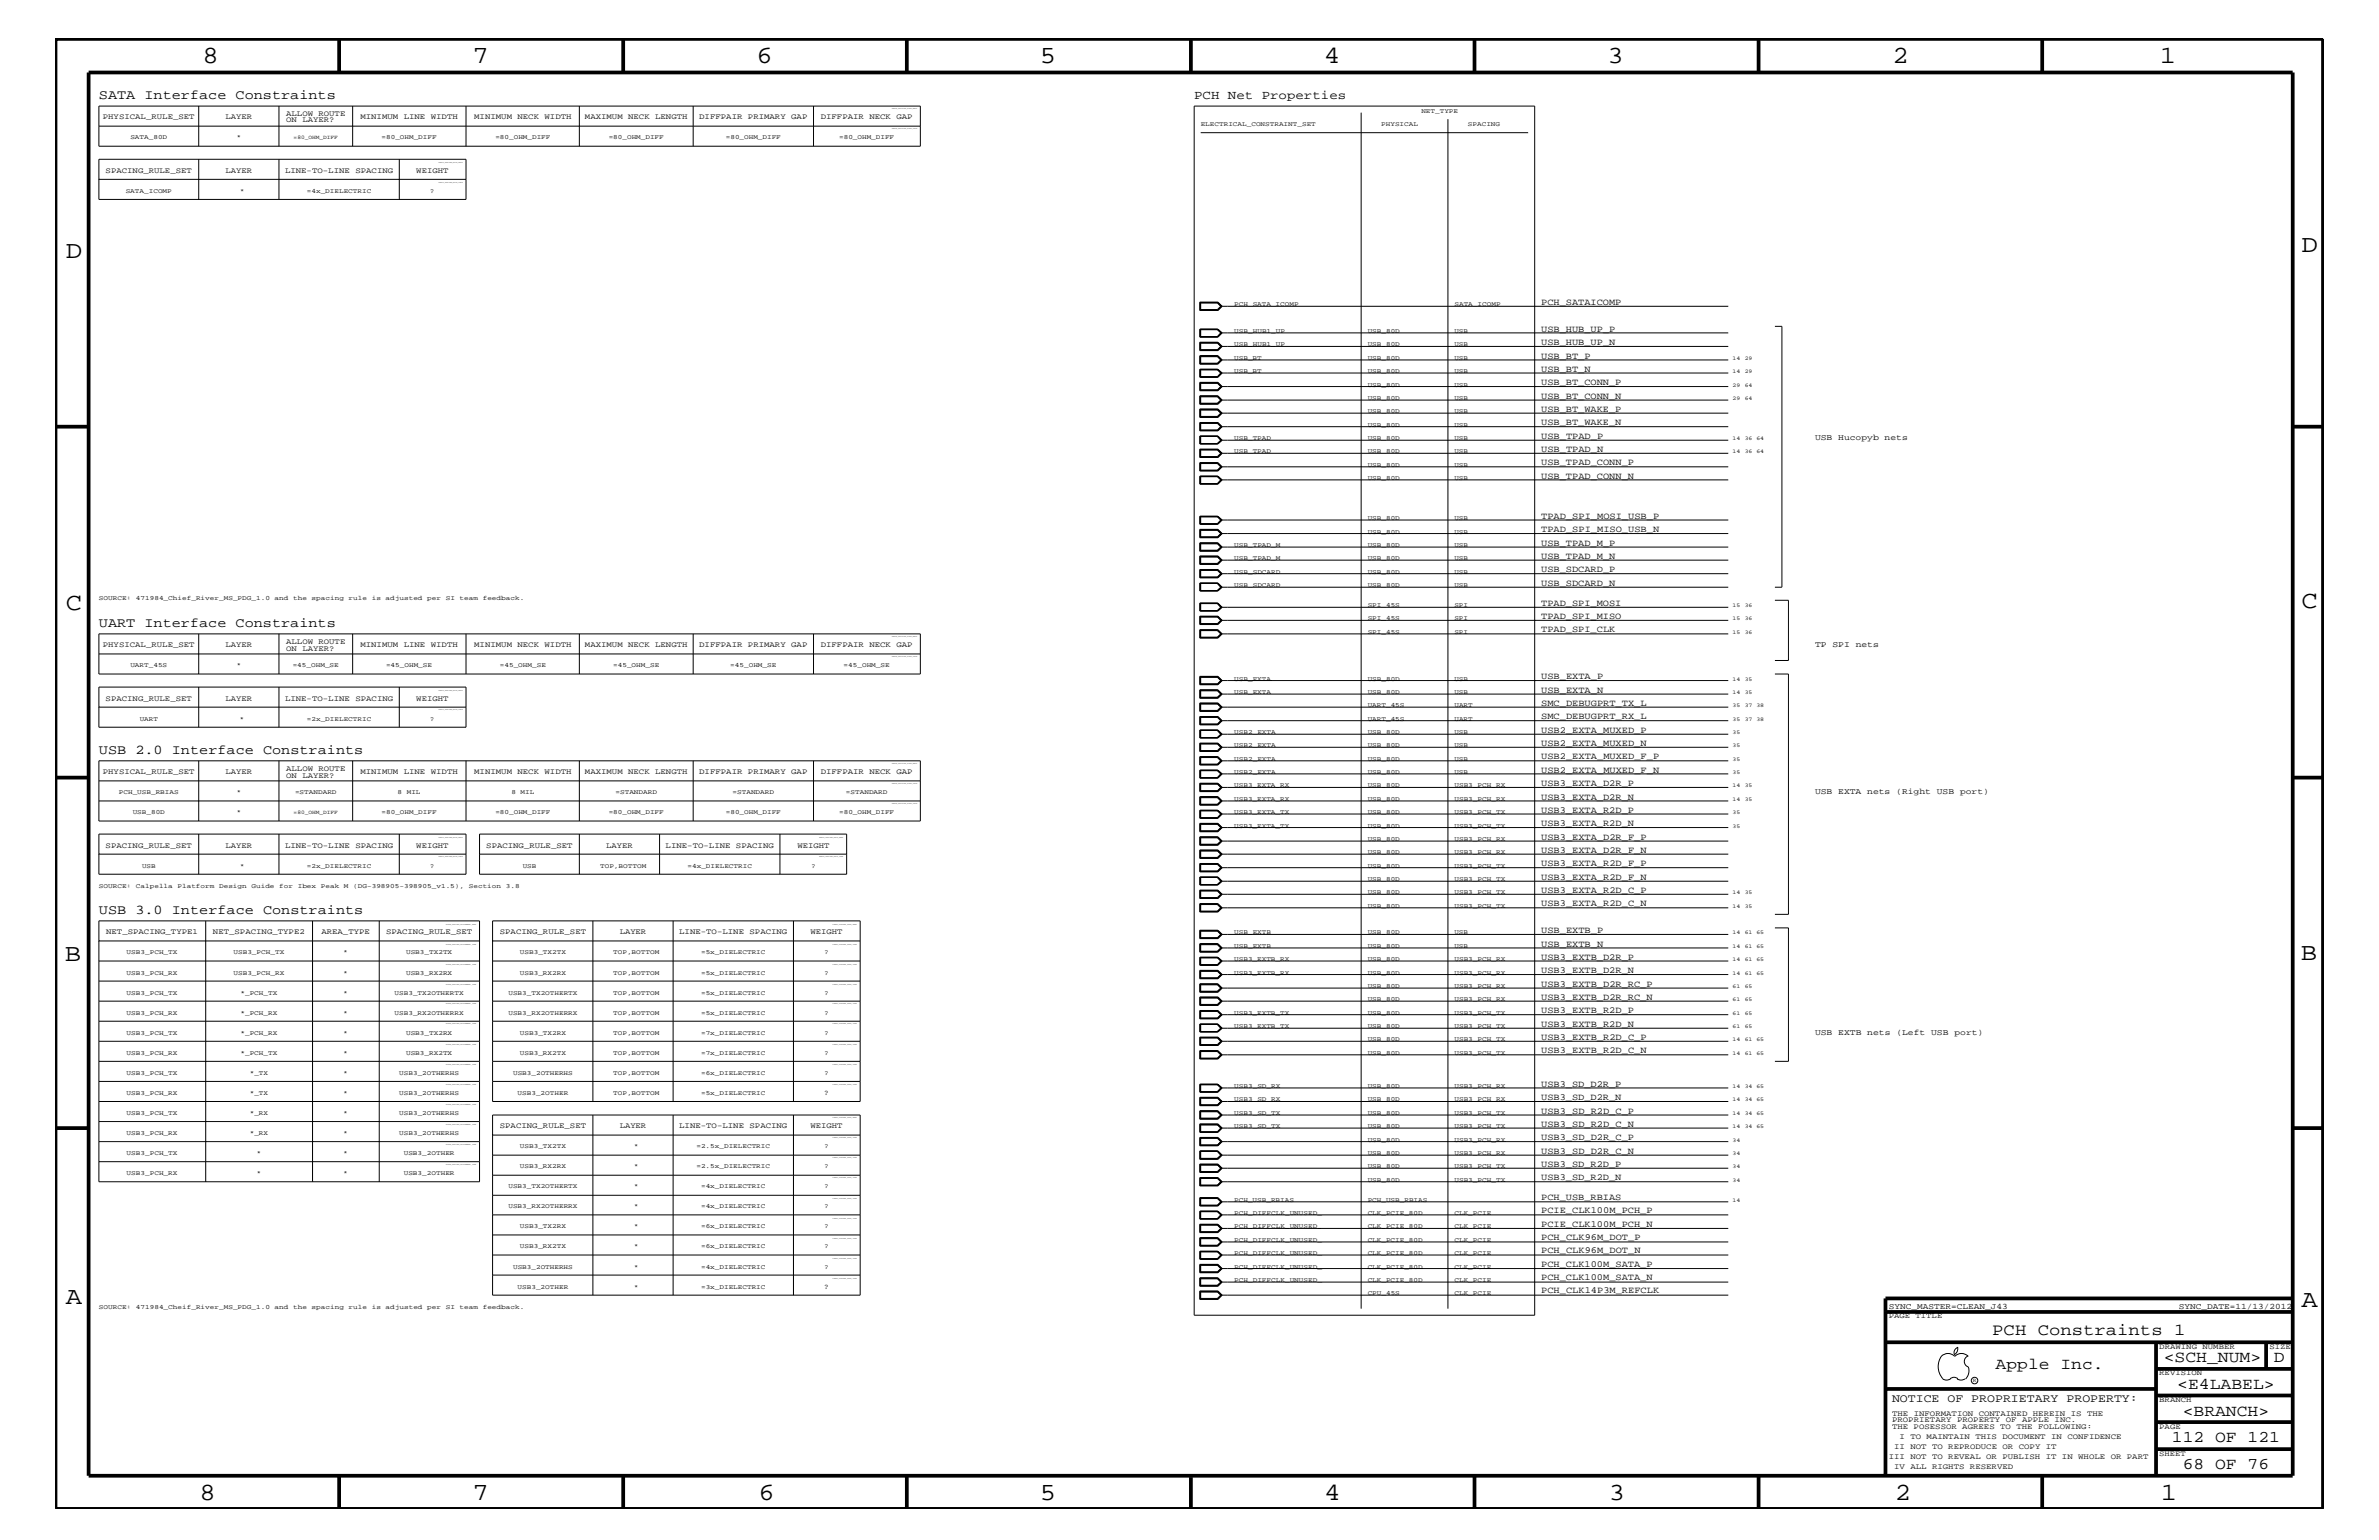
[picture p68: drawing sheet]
<svg xmlns="http://www.w3.org/2000/svg" width="432mm" height="279mm" viewBox="0 0 432 279" stroke-linecap="round" stroke-linejoin="round" font-family="sans-serif">
<defs><g id="words">
<g font-size="4.5">
<text x="36.7" y="11.5">8</text>
<text x="85.8" y="11.5">7</text>
<text x="137.3" y="11.5">6</text>
<text x="188.7" y="11.5">5</text>
<text x="240.3" y="11.5">4</text>
<text x="291.8" y="11.5">3</text>
<text x="343.5" y="11.5">2</text>
<text x="392" y="11.5">1</text>
<text x="11.9" y="46.8">D</text>
<text x="417.7" y="45.7">D</text>
<text x="11.9" y="110.6">C</text>
<text x="417.8" y="110.3">C</text>
<text x="11.8" y="174.3">B</text>
<text x="417.6" y="174.2">B</text>
<text x="11.9" y="236.7">A</text>
<text x="417.8" y="237.1">A</text>
<text x="36.2" y="272.1">8</text>
<text x="85.8" y="272.1">7</text>
<text x="137.7" y="272.1">6</text>
<text x="188.7" y="272.1">5</text>
<text x="240.4" y="272.1">4</text>
<text x="292" y="272.1">3</text>
<text x="343.9" y="272.1">2</text>
<text x="392.2" y="272.1">1</text>
</g>
<g font-size="3">
<text x="361.6" y="242.3">PCH Constraints 1</text>
<text x="362.2" y="248.4">Apple Inc.</text>
<text x="392.7" y="247.1">&lt;SCH_NUM&gt;</text>
<text x="395.2" y="252">&lt;E4LABEL&gt;</text>
<text x="412.7" y="247.1">D</text>
<text x="396.2" y="256.8">&lt;BRANCH&gt;</text>
<text x="394.2" y="261.6">112 OF 121</text>
<text x="396.2" y="266.6">68 OF 76</text>
</g>
<g font-size="2.5">
<text x="17.9" y="18">SATA Interface Constraints</text>
<text x="17.9" y="113.7">UART Interface Constraints</text>
<text x="17.9" y="136.8">USB 2.0 Interface Constraints</text>
<text x="17.9" y="165.9">USB 3.0 Interface Constraints</text>
</g>
<text font-size="2.3" x="216.7" y="18">PCH Net Properties</text>
<text font-size="2.1" x="343.4" y="254.4">NOTICE OF PROPRIETARY PROPERTY:</text>
<g font-size="1.7">
<text x="279.7" y="55.3">PCH_SATAICOMP</text>
<text x="279.7" y="62.6">USB_HUB_UP_N</text>
<text x="279.7" y="65.1">USB_BT_P</text>
<text x="279.7" y="60.2">USB_HUB_UP_P</text>
<text x="279.7" y="69.9">USB_BT_CONN_P</text>
<text x="279.7" y="67.5">USB_BT_N</text>
<text x="279.7" y="74.7">USB_BT_WAKE_P</text>
<text x="279.7" y="77.2">USB_BT_WAKE_N</text>
<text x="279.7" y="72.3">USB_BT_CONN_N</text>
<text x="279.7" y="79.6">USB_TPAD_P</text>
<text x="279.7" y="82">USB_TPAD_N</text>
<text x="279.7" y="86.9">USB_TPAD_CONN_N</text>
<text x="279.7" y="84.4">USB_TPAD_CONN_P</text>
<text x="279.7" y="94.2">TPAD_SPI_MOSI_USB_P</text>
<text x="279.7" y="101.4">USB_TPAD_M_N</text>
<text x="279.7" y="99">USB_TPAD_M_P</text>
<text x="279.7" y="96.5">TPAD_SPI_MISO_USB_N</text>
<text x="279.7" y="106.3">USB_SDCARD_N</text>
<text x="279.7" y="103.8">USB_SDCARD_P</text>
<text x="279.7" y="109.9">TPAD_SPI_MOSI</text>
<text x="279.7" y="112.3">TPAD_SPI_MISO</text>
<text x="279.7" y="114.8">TPAD_SPI_CLK</text>
<text x="279.7" y="125.7">USB_EXTA_N</text>
<text x="279.7" y="123.2">USB_EXTA_P</text>
<text x="279.7" y="130.5">SMC_DEBUGPRT_RX_L</text>
<text x="279.7" y="128">SMC_DEBUGPRT_TX_L</text>
<text x="279.7" y="133">USB2_EXTA_MUXED_P</text>
<text x="279.7" y="137.8">USB2_EXTA_MUXED_F_P</text>
<text x="279.7" y="135.3">USB2_EXTA_MUXED_N</text>
<text x="279.7" y="142.6">USB3_EXTA_D2R_P</text>
<text x="279.7" y="140.2">USB2_EXTA_MUXED_F_N</text>
<text x="279.7" y="149.9">USB3_EXTA_R2D_N</text>
<text x="279.7" y="147.5">USB3_EXTA_R2D_P</text>
<text x="279.7" y="145.1">USB3_EXTA_D2R_N</text>
<text x="279.7" y="154.7">USB3_EXTA_D2R_F_N</text>
<text x="279.7" y="152.3">USB3_EXTA_D2R_F_P</text>
<text x="279.7" y="157.2">USB3_EXTA_R2D_F_P</text>
<text x="279.7" y="162">USB3_EXTA_R2D_C_P</text>
<text x="279.7" y="159.6">USB3_EXTA_R2D_F_N</text>
<text x="279.7" y="164.5">USB3_EXTA_R2D_C_N</text>
<text x="279.7" y="171.7">USB_EXTB_N</text>
<text x="279.7" y="169.3">USB_EXTB_P</text>
<text x="279.7" y="176.6">USB3_EXTB_D2R_N</text>
<text x="279.7" y="174.2">USB3_EXTB_D2R_P</text>
<text x="279.7" y="179">USB3_EXTB_D2R_RC_P</text>
<text x="279.7" y="183.8">USB3_EXTB_R2D_P</text>
<text x="279.7" y="181.4">USB3_EXTB_D2R_RC_N</text>
<text x="279.7" y="186.3">USB3_EXTB_R2D_N</text>
<text x="279.7" y="191.1">USB3_EXTB_R2D_C_N</text>
<text x="279.7" y="188.7">USB3_EXTB_R2D_C_P</text>
<text x="279.7" y="197.2">USB3_SD_D2R_P</text>
<text x="279.7" y="202">USB3_SD_R2D_C_P</text>
<text x="279.7" y="199.6">USB3_SD_D2R_N</text>
<text x="279.7" y="206.9">USB3_SD_D2R_C_P</text>
<text x="279.7" y="204.4">USB3_SD_R2D_C_N</text>
<text x="279.7" y="209.3">USB3_SD_D2R_C_N</text>
<text x="279.7" y="211.7">USB3_SD_R2D_P</text>
<text x="279.7" y="214.2">USB3_SD_R2D_N</text>
<text x="279.7" y="217.8">PCH_USB_RBIAS</text>
<text x="279.7" y="220.1">PCIE_CLK100M_PCH_P</text>
<text x="279.7" y="224.9">PCH_CLK96M_DOT_P</text>
<text x="279.7" y="227.4">PCH_CLK96M_DOT_N</text>
<text x="279.7" y="222.5">PCIE_CLK100M_PCH_N</text>
<text x="279.7" y="229.8">PCH_CLK100M_SATA_P</text>
<text x="279.7" y="232.2">PCH_CLK100M_SATA_N</text>
<text x="279.7" y="234.6">PCH_CLK14P3M_REFCLK</text>
</g>
<g font-size="1.5">
<text x="329.4" y="79.9">USB Hucopyb nets</text>
<text x="329.4" y="117.4">TP SPI nets</text>
<text x="329.4" y="144">USB EXTA nets (Right USB port)</text>
<text x="329.4" y="187.7">USB EXTB nets (Left USB port)</text>
<text x="342.8" y="237.4">SYNC_MASTER=CLEAN_J43</text>
<text x="395.5" y="237.4">SYNC_DATE=11/13/2012</text>
</g>
<g font-size="1.4">
<text x="18.7" y="21.6">PHYSICAL_RULE_SET</text>
<text x="40.9" y="21.6">LAYER</text>
<text x="51.9" y="21">ALLOW ROUTE</text>
<text x="51.9" y="22.2">ON LAYER?</text>
<text x="65.4" y="21.6">MINIMUM LINE WIDTH</text>
<text x="86.1" y="21.6">MINIMUM NECK WIDTH</text>
<text x="106.2" y="21.6">MAXIMUM NECK LENGTH</text>
<text x="126.9" y="21.6">DIFFPAIR PRIMARY GAP</text>
<text x="149" y="21.6">DIFFPAIR NECK GAP</text>
<text x="19.2" y="31.4">SPACING_RULE_SET</text>
<text x="40.9" y="31.4">LAYER</text>
<text x="51.7" y="31.4">LINE-TO-LINE SPACING</text>
<text x="75.6" y="31.4">WEIGHT</text>
<text x="18.7" y="117.4">PHYSICAL_RULE_SET</text>
<text x="40.9" y="117.4">LAYER</text>
<text x="51.9" y="116.8">ALLOW ROUTE</text>
<text x="51.9" y="118.1">ON LAYER?</text>
<text x="65.4" y="117.4">MINIMUM LINE WIDTH</text>
<text x="86.1" y="117.4">MINIMUM NECK WIDTH</text>
<text x="106.2" y="117.4">MAXIMUM NECK LENGTH</text>
<text x="126.9" y="117.4">DIFFPAIR PRIMARY GAP</text>
<text x="149" y="117.4">DIFFPAIR NECK GAP</text>
<text x="19.2" y="127.1">SPACING_RULE_SET</text>
<text x="40.9" y="127.1">LAYER</text>
<text x="51.7" y="127.1">LINE-TO-LINE SPACING</text>
<text x="75.6" y="127.1">WEIGHT</text>
<text x="18.7" y="140.4">PHYSICAL_RULE_SET</text>
<text x="40.9" y="140.4">LAYER</text>
<text x="51.9" y="139.8">ALLOW ROUTE</text>
<text x="51.9" y="141.1">ON LAYER?</text>
<text x="65.4" y="140.4">MINIMUM LINE WIDTH</text>
<text x="86.1" y="140.4">MINIMUM NECK WIDTH</text>
<text x="106.2" y="140.4">MAXIMUM NECK LENGTH</text>
<text x="126.9" y="140.4">DIFFPAIR PRIMARY GAP</text>
<text x="149" y="140.4">DIFFPAIR NECK GAP</text>
<text x="19.2" y="153.8">SPACING_RULE_SET</text>
<text x="40.9" y="153.8">LAYER</text>
<text x="51.7" y="153.8">LINE-TO-LINE SPACING</text>
<text x="75.6" y="153.8">WEIGHT</text>
<text x="88.3" y="153.8">SPACING_RULE_SET</text>
<text x="110" y="153.8">LAYER</text>
<text x="120.8" y="153.8">LINE-TO-LINE SPACING</text>
<text x="144.7" y="153.8">WEIGHT</text>
<text x="19.3" y="169.5">NET_SPACING_TYPE1</text>
<text x="38.7" y="169.5">NET_SPACING_TYPE2</text>
<text x="58.3" y="169.5">AREA_TYPE</text>
<text x="70.1" y="169.5">SPACING_RULE_SET</text>
<text x="90.7" y="169.5">SPACING_RULE_SET</text>
<text x="112.5" y="169.5">LAYER</text>
<text x="123.3" y="169.5">LINE-TO-LINE SPACING</text>
<text x="147.1" y="169.5">WEIGHT</text>
<text x="149.6" y="198.7">?</text>
<text x="90.7" y="204.7">SPACING_RULE_SET</text>
<text x="112.5" y="204.7">LAYER</text>
<text x="123.3" y="204.7">LINE-TO-LINE SPACING</text>
<text x="147.1" y="204.7">WEIGHT</text>
<text x="149.6" y="233.8">?</text>
<text x="342.8" y="239.2">PAGE TITLE</text>
<text x="391.9" y="244.7">DRAWING NUMBER</text>
<text x="411.9" y="244.7">SIZE</text>
<text x="391.9" y="249.5">REVISION</text>
<text x="343.4" y="256.8">THE INFORMATION CONTAINED HEREIN IS THE</text>
<text x="391.9" y="254.4">BRANCH</text>
<text x="343.4" y="259.3">THE POSESSOR AGREES TO THE FOLLOWING:</text>
<text x="343.4" y="258">PROPRIETARY PROPERTY OF APPLE INC.</text>
<text x="343.8" y="262.9">II NOT TO REPRODUCE OR COPY IT</text>
<text x="344.8" y="261.1">I TO MAINTAIN THIS DOCUMENT IN CONFIDENCE</text>
<text x="391.9" y="259.3">PAGE</text>
<text x="342.8" y="264.7">III NOT TO REVEAL OR PUBLISH IT IN WHOLE OR PART</text>
<text x="343.8" y="266.6">IV ALL RIGHTS RESERVED</text>
<text x="391.9" y="264.1">SHEET</text>
</g>
<g font-size="1.2">
<text x="217.9" y="22.9">ELECTRICAL_CONSTRAINT_SET</text>
<text x="250.7" y="22.9">PHYSICAL</text>
<text x="258" y="20.4">NET_TYPE</text>
<text x="266.4" y="22.9">SPACING</text>
<text x="23.7" y="25.3">SATA_80D</text>
<text x="43" y="25.3">*</text>
<text x="69.3" y="25.3">=80_OHM_DIFF</text>
<text x="89.9" y="25.3">=80_OHM_DIFF</text>
<text x="110.5" y="25.3">=80_OHM_DIFF</text>
<text x="131.7" y="25.3">=80_OHM_DIFF</text>
<text x="152.3" y="25.3">=80_OHM_DIFF</text>
<text x="22.8" y="35">SATA_ICOMP</text>
<text x="43.6" y="35">*</text>
<text x="55.7" y="35">=4x_DIELECTRIC</text>
<text x="78.1" y="35">?</text>
<text x="224" y="55.6">PCH_SATA_ICOMP</text>
<text x="264" y="55.6">SATA_ICOMP</text>
<text x="224" y="62.9">USB_HUB1_UP</text>
<text x="224" y="60.4">USB_HUB1_UP</text>
<text x="224" y="65.3">USB_BT</text>
<text x="248.2" y="62.9">USB_80D</text>
<text x="248.2" y="65.3">USB_80D</text>
<text x="248.2" y="60.4">USB_80D</text>
<text x="264" y="62.9">USB</text>
<text x="264" y="65.3">USB</text>
<text x="264" y="60.4">USB</text>
<text x="224" y="67.7">USB_BT</text>
<text x="248.2" y="70.1">USB_80D</text>
<text x="248.2" y="67.7">USB_80D</text>
<text x="264" y="70.1">USB</text>
<text x="264" y="67.7">USB</text>
<text x="248.2" y="75">USB_80D</text>
<text x="248.2" y="77.4">USB_80D</text>
<text x="248.2" y="72.6">USB_80D</text>
<text x="264" y="75">USB</text>
<text x="264" y="77.4">USB</text>
<text x="264" y="72.6">USB</text>
<text x="224" y="79.9">USB_TPAD</text>
<text x="224" y="82.2">USB_TPAD</text>
<text x="248.2" y="79.9">USB_80D</text>
<text x="248.2" y="82.2">USB_80D</text>
<text x="264" y="79.9">USB</text>
<text x="264" y="82.2">USB</text>
<text x="248.2" y="87.1">USB_80D</text>
<text x="248.2" y="84.7">USB_80D</text>
<text x="264" y="87.1">USB</text>
<text x="264" y="84.7">USB</text>
<text x="248.2" y="94.3">USB_80D</text>
<text x="264" y="94.3">USB</text>
<text x="224" y="101.6">USB_TPAD_M</text>
<text x="224" y="99.3">USB_TPAD_M</text>
<text x="248.2" y="96.8">USB_80D</text>
<text x="248.2" y="101.6">USB_80D</text>
<text x="248.2" y="99.3">USB_80D</text>
<text x="264" y="96.8">USB</text>
<text x="264" y="101.6">USB</text>
<text x="264" y="99.3">USB</text>
<text x="224" y="106.5">USB_SDCARD</text>
<text x="224" y="104.1">USB_SDCARD</text>
<text x="248.2" y="106.5">USB_80D</text>
<text x="248.2" y="104.1">USB_80D</text>
<text x="264" y="106.5">USB</text>
<text x="264" y="104.1">USB</text>
<text x="17.9" y="108.9">SOURCE:</text>
<text x="24.7" y="108.9">471984_Chief_River_MS_PDG_1.0</text>
<text x="49.8" y="108.9">and</text>
<text x="53.2" y="108.9">the</text>
<text x="56.6" y="108.9">spacing</text>
<text x="63.3" y="108.9">rule</text>
<text x="67.5" y="108.9">is</text>
<text x="70" y="108.9">adjusted</text>
<text x="77.5" y="108.9">per</text>
<text x="80.9" y="108.9">SI</text>
<text x="83.4" y="108.9">team</text>
<text x="87.6" y="108.9">feedback.</text>
<text x="248.2" y="110.2">SPI_45S</text>
<text x="248.2" y="112.6">SPI_45S</text>
<text x="264" y="110.2">SPI</text>
<text x="264" y="112.6">SPI</text>
<text x="248.2" y="115">SPI_45S</text>
<text x="264" y="115">SPI</text>
<text x="23.7" y="121">UART_45S</text>
<text x="43" y="121">*</text>
<text x="53.1" y="121">=45_OHM_SE</text>
<text x="70.1" y="121">=45_OHM_SE</text>
<text x="90.7" y="121">=45_OHM_SE</text>
<text x="111.3" y="121">=45_OHM_SE</text>
<text x="132.5" y="121">=45_OHM_SE</text>
<text x="153.1" y="121">=45_OHM_SE</text>
<text x="224" y="125.9">USB_EXTA</text>
<text x="224" y="123.5">USB_EXTA</text>
<text x="248.2" y="125.9">USB_80D</text>
<text x="248.2" y="123.5">USB_80D</text>
<text x="264" y="125.9">USB</text>
<text x="264" y="123.5">USB</text>
<text x="25.4" y="130.8">UART</text>
<text x="43.6" y="130.8">*</text>
<text x="55.7" y="130.8">=2x_DIELECTRIC</text>
<text x="78.1" y="130.8">?</text>
<text x="248.2" y="130.8">UART_45S</text>
<text x="248.2" y="128.3">UART_45S</text>
<text x="264" y="130.8">UART</text>
<text x="264" y="128.3">UART</text>
<text x="224" y="133.2">USB2_EXTA</text>
<text x="224" y="135.6">USB2_EXTA</text>
<text x="248.2" y="133.2">USB_80D</text>
<text x="248.2" y="135.6">USB_80D</text>
<text x="264" y="133.2">USB</text>
<text x="264" y="135.6">USB</text>
<text x="224" y="142.9">USB3_EXTA_RX</text>
<text x="224" y="140.4">USB2_EXTA</text>
<text x="224" y="138">USB2_EXTA</text>
<text x="248.2" y="142.9">USB_80D</text>
<text x="248.2" y="140.4">USB_80D</text>
<text x="248.2" y="138">USB_80D</text>
<text x="264" y="140.4">USB</text>
<text x="264" y="138">USB</text>
<text x="264" y="142.9">USB3_PCH_RX</text>
<text x="21.6" y="144">PCH_USB_RBIAS</text>
<text x="24.1" y="147.7">USB_80D</text>
<text x="43" y="144">*</text>
<text x="43" y="147.7">*</text>
<text x="53.6" y="144">=STANDARD</text>
<text x="69.3" y="147.7">=80_OHM_DIFF</text>
<text x="72.2" y="144">8</text>
<text x="73.8" y="144">MIL</text>
<text x="89.9" y="147.7">=80_OHM_DIFF</text>
<text x="92.8" y="144">8</text>
<text x="94.5" y="144">MIL</text>
<text x="110.5" y="147.7">=80_OHM_DIFF</text>
<text x="111.7" y="144">=STANDARD</text>
<text x="131.7" y="147.7">=80_OHM_DIFF</text>
<text x="133" y="144">=STANDARD</text>
<text x="152.3" y="147.7">=80_OHM_DIFF</text>
<text x="153.5" y="144">=STANDARD</text>
<text x="224" y="147.7">USB3_EXTA_TX</text>
<text x="224" y="145.3">USB3_EXTA_RX</text>
<text x="248.2" y="147.7">USB_80D</text>
<text x="248.2" y="145.3">USB_80D</text>
<text x="264" y="147.7">USB3_PCH_TX</text>
<text x="264" y="145.3">USB3_PCH_RX</text>
<text x="224" y="150.1">USB3_EXTA_TX</text>
<text x="248.2" y="150.1">USB_80D</text>
<text x="248.2" y="155">USB_80D</text>
<text x="248.2" y="152.6">USB_80D</text>
<text x="264" y="150.1">USB3_PCH_TX</text>
<text x="264" y="155">USB3_PCH_RX</text>
<text x="264" y="152.6">USB3_PCH_RX</text>
<text x="17.9" y="161.1">SOURCE:</text>
<text x="24.7" y="161.1">Calpella</text>
<text x="25.8" y="157.4">USB</text>
<text x="32.2" y="161.1">Platform</text>
<text x="39.8" y="161.1">Design</text>
<text x="43.6" y="157.4">*</text>
<text x="45.6" y="161.1">Guide</text>
<text x="50.7" y="161.1">for</text>
<text x="54" y="161.1">Ibex</text>
<text x="55.7" y="157.4">=2x_DIELECTRIC</text>
<text x="58.2" y="161.1">Peak</text>
<text x="62.4" y="161.1">M</text>
<text x="64.1" y="161.1">(DG-398905-398905_v1.5),</text>
<text x="78.1" y="157.4">?</text>
<text x="85.1" y="161.1">Section</text>
<text x="91.8" y="161.1">3.8</text>
<text x="94.9" y="157.4">USB</text>
<text x="108.9" y="157.4">TOP,BOTTOM</text>
<text x="124.8" y="157.4">=4x_DIELECTRIC</text>
<text x="147.3" y="157.4">?</text>
<text x="248.2" y="157.4">USB_80D</text>
<text x="248.2" y="159.9">USB_80D</text>
<text x="264" y="157.4">USB3_PCH_TX</text>
<text x="264" y="159.9">USB3_PCH_TX</text>
<text x="248.2" y="164.7">USB_80D</text>
<text x="248.2" y="162.2">USB_80D</text>
<text x="264" y="164.7">USB3_PCH_TX</text>
<text x="264" y="162.2">USB3_PCH_TX</text>
<text x="23" y="173.2">USB3_PCH_TX</text>
<text x="42.4" y="173.2">USB3_PCH_TX</text>
<text x="62.4" y="173.2">*</text>
<text x="73.7" y="173.2">USB3_TX2TX</text>
<text x="94.4" y="173.2">USB3_TX2TX</text>
<text x="111.3" y="173.2">TOP,BOTTOM</text>
<text x="127.3" y="173.2">=5x_DIELECTRIC</text>
<text x="149.6" y="173.2">?</text>
<text x="224" y="172">USB_EXTB</text>
<text x="224" y="169.5">USB_EXTB</text>
<text x="248.2" y="172">USB_80D</text>
<text x="248.2" y="169.5">USB_80D</text>
<text x="264" y="172">USB</text>
<text x="264" y="169.5">USB</text>
<text x="23" y="176.8">USB3_PCH_RX</text>
<text x="42.4" y="176.8">USB3_PCH_RX</text>
<text x="62.4" y="176.8">*</text>
<text x="73.7" y="176.8">USB3_RX2RX</text>
<text x="94.4" y="176.8">USB3_RX2RX</text>
<text x="111.3" y="176.8">TOP,BOTTOM</text>
<text x="127.3" y="176.8">=5x_DIELECTRIC</text>
<text x="149.6" y="176.8">?</text>
<text x="224" y="176.8">USB3_EXTB_RX</text>
<text x="224" y="174.4">USB3_EXTB_RX</text>
<text x="248.2" y="176.8">USB_80D</text>
<text x="248.2" y="179.3">USB_80D</text>
<text x="248.2" y="174.4">USB_80D</text>
<text x="264" y="176.8">USB3_PCH_RX</text>
<text x="264" y="179.3">USB3_PCH_RX</text>
<text x="264" y="174.4">USB3_PCH_RX</text>
<text x="23" y="180.5">USB3_PCH_TX</text>
<text x="23" y="184.1">USB3_PCH_RX</text>
<text x="43.6" y="180.5">*_PCH_TX</text>
<text x="43.6" y="184.1">*_PCH_RX</text>
<text x="62.4" y="180.5">*</text>
<text x="62.4" y="184.1">*</text>
<text x="71.6" y="180.5">USB3_TX2OTHERTX</text>
<text x="71.6" y="184.1">USB3_RX2OTHERRX</text>
<text x="92.3" y="180.5">USB3_TX2OTHERTX</text>
<text x="92.3" y="184.1">USB3_RX2OTHERRX</text>
<text x="111.3" y="180.5">TOP,BOTTOM</text>
<text x="111.3" y="184.1">TOP,BOTTOM</text>
<text x="127.3" y="180.5">=5x_DIELECTRIC</text>
<text x="127.3" y="184.1">=5x_DIELECTRIC</text>
<text x="149.6" y="180.5">?</text>
<text x="149.6" y="184.1">?</text>
<text x="224" y="184.1">USB3_EXTB_TX</text>
<text x="248.2" y="181.6">USB_80D</text>
<text x="248.2" y="184.1">USB_80D</text>
<text x="264" y="181.6">USB3_PCH_RX</text>
<text x="264" y="184.1">USB3_PCH_TX</text>
<text x="23" y="191.4">USB3_PCH_RX</text>
<text x="23" y="187.7">USB3_PCH_TX</text>
<text x="43.6" y="191.4">*_PCH_TX</text>
<text x="43.6" y="187.7">*_PCH_RX</text>
<text x="62.4" y="191.4">*</text>
<text x="62.4" y="187.7">*</text>
<text x="73.7" y="191.4">USB3_RX2TX</text>
<text x="73.7" y="187.7">USB3_TX2RX</text>
<text x="94.4" y="191.4">USB3_RX2TX</text>
<text x="94.4" y="187.7">USB3_TX2RX</text>
<text x="111.3" y="187.7">TOP,BOTTOM</text>
<text x="111.3" y="191.4">TOP,BOTTOM</text>
<text x="127.3" y="187.7">=7x_DIELECTRIC</text>
<text x="127.3" y="191.4">=7x_DIELECTRIC</text>
<text x="149.6" y="187.7">?</text>
<text x="149.6" y="191.4">?</text>
<text x="224" y="186.5">USB3_EXTB_TX</text>
<text x="248.2" y="191.4">USB_80D</text>
<text x="248.2" y="186.5">USB_80D</text>
<text x="248.2" y="188.9">USB_80D</text>
<text x="264" y="191.4">USB3_PCH_TX</text>
<text x="264" y="186.5">USB3_PCH_TX</text>
<text x="264" y="188.9">USB3_PCH_TX</text>
<text x="23" y="195">USB3_PCH_TX</text>
<text x="45.3" y="195">*_TX</text>
<text x="62.4" y="195">*</text>
<text x="72.5" y="195">USB3_2OTHERHS</text>
<text x="93.1" y="195">USB3_2OTHERHS</text>
<text x="111.3" y="195">TOP,BOTTOM</text>
<text x="127.3" y="195">=6x_DIELECTRIC</text>
<text x="149.6" y="195">?</text>
<text x="224" y="197.4">USB3_SD_RX</text>
<text x="248.2" y="197.4">USB_80D</text>
<text x="264" y="197.4">USB3_PCH_RX</text>
<text x="23" y="198.7">USB3_PCH_RX</text>
<text x="23" y="202.3">USB3_PCH_TX</text>
<text x="45.3" y="198.7">*_TX</text>
<text x="45.3" y="202.3">*_RX</text>
<text x="62.4" y="198.7">*</text>
<text x="62.4" y="202.3">*</text>
<text x="72.5" y="198.7">USB3_2OTHERHS</text>
<text x="72.5" y="202.3">USB3_2OTHERHS</text>
<text x="93.9" y="198.7">USB3_2OTHER</text>
<text x="111.3" y="198.7">TOP,BOTTOM</text>
<text x="127.3" y="198.7">=5x_DIELECTRIC</text>
<text x="224" y="202.3">USB3_SD_TX</text>
<text x="224" y="199.8">USB3_SD_RX</text>
<text x="248.2" y="202.3">USB_80D</text>
<text x="248.2" y="199.8">USB_80D</text>
<text x="264" y="202.3">USB3_PCH_TX</text>
<text x="264" y="199.8">USB3_PCH_RX</text>
<text x="23" y="205.9">USB3_PCH_RX</text>
<text x="23" y="209.6">USB3_PCH_TX</text>
<text x="45.3" y="205.9">*_RX</text>
<text x="46.6" y="209.6">*</text>
<text x="62.4" y="205.9">*</text>
<text x="62.4" y="209.6">*</text>
<text x="72.5" y="205.9">USB3_2OTHERHS</text>
<text x="73.3" y="209.6">USB3_2OTHER</text>
<text x="94.4" y="208.3">USB3_TX2TX</text>
<text x="115.1" y="208.3">*</text>
<text x="126.4" y="208.3">=2.5x_DIELECTRIC</text>
<text x="149.7" y="208.3">?</text>
<text x="224" y="204.7">USB3_SD_TX</text>
<text x="248.2" y="207.1">USB_80D</text>
<text x="248.2" y="204.7">USB_80D</text>
<text x="248.2" y="209.6">USB_80D</text>
<text x="264" y="207.1">USB3_PCH_RX</text>
<text x="264" y="204.7">USB3_PCH_TX</text>
<text x="264" y="209.6">USB3_PCH_RX</text>
<text x="23" y="213.2">USB3_PCH_RX</text>
<text x="46.6" y="213.2">*</text>
<text x="62.4" y="213.2">*</text>
<text x="73.3" y="213.2">USB3_2OTHER</text>
<text x="92.3" y="215.6">USB3_TX2OTHERTX</text>
<text x="94.4" y="211.9">USB3_RX2RX</text>
<text x="115.1" y="211.9">*</text>
<text x="115.1" y="215.6">*</text>
<text x="126.4" y="211.9">=2.5x_DIELECTRIC</text>
<text x="127.3" y="215.6">=4x_DIELECTRIC</text>
<text x="149.6" y="211.9">?</text>
<text x="149.6" y="215.6">?</text>
<text x="248.2" y="211.9">USB_80D</text>
<text x="248.2" y="214.4">USB_80D</text>
<text x="264" y="211.9">USB3_PCH_TX</text>
<text x="264" y="214.4">USB3_PCH_TX</text>
<text x="92.3" y="219.2">USB3_RX2OTHERRX</text>
<text x="115.1" y="219.2">*</text>
<text x="127.3" y="219.2">=4x_DIELECTRIC</text>
<text x="149.6" y="219.2">?</text>
<text x="224" y="218">PCH_USB_RBIAS</text>
<text x="224" y="220.4">PCH_DIFFCLK_UNUSED_</text>
<text x="248.2" y="218">PCH_USB_RBIAS</text>
<text x="248.2" y="220.4">CLK_PCIE_80D</text>
<text x="264" y="220.4">CLK_PCIE</text>
<text x="94.4" y="222.9">USB3_TX2RX</text>
<text x="94.4" y="226.5">USB3_RX2TX</text>
<text x="115.1" y="222.9">*</text>
<text x="115.1" y="226.5">*</text>
<text x="127.3" y="222.9">=6x_DIELECTRIC</text>
<text x="127.3" y="226.5">=6x_DIELECTRIC</text>
<text x="149.6" y="222.9">?</text>
<text x="149.6" y="226.5">?</text>
<text x="224" y="225.3">PCH_DIFFCLK_UNUSED_</text>
<text x="224" y="227.7">PCH_DIFFCLK_UNUSED_</text>
<text x="224" y="222.9">PCH_DIFFCLK_UNUSED_</text>
<text x="248.2" y="225.3">CLK_PCIE_80D</text>
<text x="248.2" y="227.7">CLK_PCIE_80D</text>
<text x="248.2" y="222.9">CLK_PCIE_80D</text>
<text x="264" y="225.3">CLK_PCIE</text>
<text x="264" y="227.7">CLK_PCIE</text>
<text x="264" y="222.9">CLK_PCIE</text>
<text x="93.1" y="230.2">USB3_2OTHERHS</text>
<text x="93.9" y="233.8">USB3_2OTHER</text>
<text x="115.1" y="233.8">*</text>
<text x="115.1" y="230.2">*</text>
<text x="127.3" y="233.8">=3x_DIELECTRIC</text>
<text x="127.3" y="230.2">=4x_DIELECTRIC</text>
<text x="149.6" y="230.2">?</text>
<text x="224" y="230.2">PCH_DIFFCLK_UNUSED_</text>
<text x="224" y="232.6">PCH_DIFFCLK_UNUSED_</text>
<text x="248.2" y="230.2">CLK_PCIE_80D</text>
<text x="248.2" y="232.6">CLK_PCIE_80D</text>
<text x="264" y="230.2">CLK_PCIE</text>
<text x="264" y="232.6">CLK_PCIE</text>
<text x="17.9" y="237.4">SOURCE:</text>
<text x="24.7" y="237.4">471984_Cheif_River_MS_PDG_1.0</text>
<text x="49.8" y="237.4">and</text>
<text x="53.2" y="237.4">the</text>
<text x="56.6" y="237.4">spacing</text>
<text x="63.3" y="237.4">rule</text>
<text x="67.5" y="237.4">is</text>
<text x="70" y="237.4">adjusted</text>
<text x="77.5" y="237.4">per</text>
<text x="80.9" y="237.4">SI</text>
<text x="83.4" y="237.4">team</text>
<text x="87.6" y="237.4">feedback.</text>
<text x="248.2" y="235">CPU_45S</text>
<text x="264" y="235">CLK_PCIE</text>
</g>
<g font-size="1">
<text x="53.3" y="25.3">=80_OHM_DIFF</text>
<text x="314.5" y="65.3">14</text>
<text x="316.7" y="65.3">29</text>
<text x="314.5" y="70.1">29</text>
<text x="314.5" y="67.7">14</text>
<text x="316.7" y="70.1">64</text>
<text x="316.7" y="67.7">29</text>
<text x="314.5" y="72.6">29</text>
<text x="316.7" y="72.6">64</text>
<text x="314.5" y="79.9">14</text>
<text x="314.5" y="82.2">14</text>
<text x="316.7" y="79.9">36 64</text>
<text x="316.7" y="82.2">36 64</text>
<text x="314.5" y="110.2">15</text>
<text x="314.5" y="112.6">15</text>
<text x="316.7" y="110.2">36</text>
<text x="316.7" y="112.6">36</text>
<text x="314.5" y="115">15</text>
<text x="316.7" y="115">36</text>
<text x="314.5" y="125.9">14</text>
<text x="314.5" y="123.5">14</text>
<text x="316.7" y="125.9">35</text>
<text x="316.7" y="123.5">35</text>
<text x="314.5" y="130.8">35</text>
<text x="314.5" y="128.3">35</text>
<text x="316.7" y="130.8">37 38</text>
<text x="316.7" y="128.3">37 38</text>
<text x="314.5" y="133.2">35</text>
<text x="314.5" y="135.6">35</text>
<text x="314.5" y="142.9">14</text>
<text x="314.5" y="140.4">35</text>
<text x="314.5" y="138">35</text>
<text x="316.7" y="142.9">35</text>
<text x="53.3" y="147.7">=80_OHM_DIFF</text>
<text x="314.5" y="147.7">35</text>
<text x="314.5" y="145.3">14</text>
<text x="316.7" y="145.3">35</text>
<text x="314.5" y="150.1">35</text>
<text x="314.5" y="164.7">14</text>
<text x="314.5" y="162.2">14</text>
<text x="316.7" y="164.7">35</text>
<text x="316.7" y="162.2">35</text>
<text x="314.5" y="172">14</text>
<text x="314.5" y="169.5">14</text>
<text x="316.7" y="172">61 65</text>
<text x="316.7" y="169.5">61 65</text>
<text x="314.5" y="176.8">14</text>
<text x="314.5" y="179.3">61</text>
<text x="314.5" y="174.4">14</text>
<text x="316.7" y="176.8">61 65</text>
<text x="316.7" y="179.3">65</text>
<text x="316.7" y="174.4">61 65</text>
<text x="314.5" y="181.6">61</text>
<text x="314.5" y="184.1">61</text>
<text x="316.7" y="181.6">65</text>
<text x="316.7" y="184.1">65</text>
<text x="314.5" y="191.4">14</text>
<text x="314.5" y="186.5">61</text>
<text x="314.5" y="188.9">14</text>
<text x="316.7" y="191.4">61 65</text>
<text x="316.7" y="186.5">65</text>
<text x="316.7" y="188.9">61 65</text>
<text x="314.5" y="197.4">14</text>
<text x="316.7" y="197.4">34 65</text>
<text x="314.5" y="202.3">14</text>
<text x="314.5" y="199.8">14</text>
<text x="316.7" y="202.3">34 65</text>
<text x="316.7" y="199.8">34 65</text>
<text x="314.5" y="207.1">34</text>
<text x="314.5" y="204.7">14</text>
<text x="314.5" y="209.6">34</text>
<text x="316.7" y="204.7">34 65</text>
<text x="314.5" y="211.9">34</text>
<text x="314.5" y="214.4">34</text>
<text x="314.5" y="218">14</text>
<text x="358.1" y="250.7">R</text>
</g>
<g font-size=".3">
<text x="161.9" y="19.8">TABLE_PHYSICAL_RULE_HEAD</text>
<text x="161.9" y="23.5">TABLE_PHYSICAL_RULE_ITEM</text>
<text x="79.6" y="29.5">TABLE_SPACING_RULE_HEAD</text>
<text x="79.6" y="33.1">TABLE_SPACING_RULE_ITEM</text>
<text x="161.9" y="119.2">TABLE_PHYSICAL_RULE_ITEM</text>
<text x="161.9" y="115.6">TABLE_PHYSICAL_RULE_HEAD</text>
<text x="79.6" y="125.3">TABLE_SPACING_RULE_HEAD</text>
<text x="79.6" y="128.9">TABLE_SPACING_RULE_ITEM</text>
<text x="161.9" y="138.6">TABLE_PHYSICAL_RULE_HEAD</text>
<text x="161.9" y="142.3">TABLE_PHYSICAL_RULE_ITEM</text>
<text x="161.9" y="145.9">TABLE_PHYSICAL_RULE_ITEM</text>
<text x="79.6" y="155.6">TABLE_SPACING_RULE_ITEM</text>
<text x="79.6" y="152">TABLE_SPACING_RULE_HEAD</text>
<text x="148.7" y="155.6">TABLE_SPACING_RULE_ITEM</text>
<text x="148.7" y="152">TABLE_SPACING_RULE_HEAD</text>
<text x="80.9" y="167.8">TABLE_SPACING_ASSIGNMENT_HEAD</text>
<text x="151.1" y="167.8">TABLE_SPACING_RULE_HEAD</text>
<text x="80.9" y="171.4">TABLE_SPACING_ASSIGNMENT_ITEM</text>
<text x="151.1" y="171.4">TABLE_SPACING_RULE_ITEM</text>
<text x="80.9" y="178.7">TABLE_SPACING_ASSIGNMENT_ITEM</text>
<text x="80.9" y="175">TABLE_SPACING_ASSIGNMENT_ITEM</text>
<text x="151.1" y="178.7">TABLE_SPACING_RULE_ITEM</text>
<text x="151.1" y="175">TABLE_SPACING_RULE_ITEM</text>
<text x="80.9" y="185.9">TABLE_SPACING_ASSIGNMENT_ITEM</text>
<text x="80.9" y="182.2">TABLE_SPACING_ASSIGNMENT_ITEM</text>
<text x="151.1" y="185.9">TABLE_SPACING_RULE_ITEM</text>
<text x="151.1" y="182.2">TABLE_SPACING_RULE_ITEM</text>
<text x="80.9" y="189.5">TABLE_SPACING_ASSIGNMENT_ITEM</text>
<text x="151.1" y="189.5">TABLE_SPACING_RULE_ITEM</text>
<text x="80.9" y="193.2">TABLE_SPACING_ASSIGNMENT_ITEM</text>
<text x="80.9" y="196.8">TABLE_SPACING_ASSIGNMENT_ITEM</text>
<text x="151.1" y="196.8">TABLE_SPACING_RULE_ITEM</text>
<text x="151.1" y="193.2">TABLE_SPACING_RULE_ITEM</text>
<text x="80.9" y="200.4">TABLE_SPACING_ASSIGNMENT_ITEM</text>
<text x="151.1" y="202.9">TABLE_SPACING_RULE_HEAD</text>
<text x="80.9" y="207.7">TABLE_SPACING_ASSIGNMENT_ITEM</text>
<text x="80.9" y="204.1">TABLE_SPACING_ASSIGNMENT_ITEM</text>
<text x="151.1" y="206.5">TABLE_SPACING_RULE_ITEM</text>
<text x="80.9" y="211.4">TABLE_SPACING_ASSIGNMENT_ITEM</text>
<text x="151.1" y="213.8">TABLE_SPACING_RULE_ITEM</text>
<text x="151.1" y="210.2">TABLE_SPACING_RULE_ITEM</text>
<text x="151.1" y="217.5">TABLE_SPACING_RULE_ITEM</text>
<text x="151.1" y="221.1">TABLE_SPACING_RULE_ITEM</text>
<text x="151.1" y="224.7">TABLE_SPACING_RULE_ITEM</text>
<text x="151.1" y="228.4">TABLE_SPACING_RULE_ITEM</text>
<text x="151.1" y="232">TABLE_SPACING_RULE_ITEM</text>
</g>
</g></defs>
<g fill="none" stroke="#000" stroke-width=".18">
<path d="M17.9 19.2h149.1v7.3h-149.1zM36.1 19.2v7.3M50.6 19.2v7.3M64 19.2v7.3M84.6 19.2v7.3M105.2 19.2v7.3M125.8 19.2v7.3M147.7 19.2v7.3M216.7 19.2h61.9v219.4h-61.9zM17.9 22.9h149.1M36.1 28.9v7.3M50.6 28.9v7.3"/>
<path d="M72.5 28.9v7.3M84.6 32.5h-66.7v-3.6h66.7v7.3h-66.7v-3.7M217.9 24.1h59.5M247.1 20.4v217M262.8 21.6v215.8M217.8 59.7h3.3l.7 .7-.7 .8h-3.3zM217.8 54.8h3.3l.7 .8-.7 .7h-3.3zM217.8 59.7v1.5M217.8 59.8h3.2M217.9 55h3.1l.6 .6-.6 .6h-3.1zM217.9 59.8v1.3M221 54.9l.7 .7-.7 .7"/>
<path d="M221 59.7l.7 .7-.7 .8M221 54.9l.7 .7-.7 .6h-3.2M221 59.8l.7 .6-.7 .7M221 59.8l.6 .6M221 54.9h-3.2v1.4M221.6 55.6h92.1M322.2 59.2h1.2v47.3h-1.2M217.8 62.1h3.3l.7 .8-.7 .7h-3.3zM217.8 64.5h3.3l.7 .8-.7 .8h-3.3zM217.8 67h3.3l.7 .7-.7 .7h-3.3zM217.8 69.4h3.3l.7 .7-.7 .8h-3.3zM217.8 71.8h3.3l.7 .8-.7 .7h-3.3z"/>
<path d="M217.8 74.2h3.3l.7 .8-.7 .7h-3.3zM217.8 76.7h3.3l.7 .7-.7 .8h-3.3zM217.8 79.1h3.3l.7 .8-.7 .6h-3.3zM217.8 64.5v1.5h3.2M217.8 67v1.4M217.8 71.8v1.5h3.2l.7-.7-.7-.8M217.8 79.1v1.4M217.8 68.4h3.2M217.8 61.1h3.2M217.8 73.2h3.2M217.8 79.2h3.2M217.8 67.1h3.2"/>
<path d="M217.8 64.6h3.2l.7 .7-.7 .7M217.8 74.4h3.2M217.8 71.9h3.2l.7 .7-.7 .6M217.9 62.3h3.1l.6 .6-.6 .5h-3.1zM217.9 64.7h3.1l.6 .6-.6 .6h-3.1zM217.9 67.1v1.3M217.9 69.5h3.1l.6 .6-.6 .6h-3.1zM217.9 74.4v1.2h3.1l.6-.6M217.9 76.8h3.1l.6 .6-.6 .6h-3.1zM217.9 79.2v1.3M221 79.1l.7 .8-.7 .6M221 67l.7 .7-.7 .7"/>
<path d="M221 64.5l.7 .8-.7 .7M221 62.2l.7 .7-.7 .6M221 76.7l.7 .7-.7 .7M221 69.5l.7 .6-.7 .7M221 79.2l.7 .7-.7 .6M221 67.1l.7 .6-.7 .7M221 74.4l.7 .6-.7 .6h-3.2M221 79.2l.6 .7M221 67.1l.6 .6M221 74.4l.6 .6M221 62.2h-3.2v1.3h3.2M221 69.5h-3.2v1.3h3.2"/>
<path d="M221 75.7l.7-.7-.7-.7h-3.2v1.4M221 76.7h-3.2v1.4h3.2M221.6 79.9h92.1M221.6 67.7h92.1M221.6 65.3h92.1M221.6 62.9h92.1M221.6 60.4h92.1M221.6 77.4h92.1M221.6 75h92.1M221.6 72.6h92.1M221.6 70.1h92.1M221.6 72.6l-.6-.6h-3.1v1.2"/>
<path d="M221.6 79.9l-.6 .6M221.6 67.7l-.6 .7M221.6 60.4l-.6 .7M221.6 72.6l-.6 .6M217.8 81.5h3.3l.7 .7-.7 .8h-3.3zM217.8 83.9h3.3l.7 .8-.7 .8h-3.3zM217.8 86.4h3.3l.7 .7-.7 .7h-3.3zM217.8 93.7h3.3l.7 .6-.7 .8h-3.3zM217.8 96h3.3l.7 .8-.7 .8h-3.3zM217.8 98.5h3.3l.7 .8-.7 .7h-3.3zM217.8 86.4v1.4M217.8 93.7v1.4"/>
<path d="M217.8 98.5v1.4h3.2l.7-.6-.7-.8M217.8 80.5h3.2M217.8 99.9h3.2M217.8 87.7h3.2M217.8 95h3.2M217.8 98.6h3.2l.7 .7-.7 .6M217.8 86.5h3.2M217.8 93.8h3.2M217.9 81.6h3.1l.6 .6-.6 .6h-3.1zM217.9 84.1h3.1l.6 .6-.6 .6h-3.1zM217.9 86.5v1.2M217.9 93.8v1.2"/>
<path d="M217.9 96.2h3.1l.6 .6-.6 .6h-3.1zM221 81.6l.7 .6-.7 .8M221 84l.7 .7-.7 .7M221 86.4l.7 .7-.7 .7M221 93.7l.7 .6-.7 .8M221 96.1l.7 .7-.7 .7M221 81.6l.7 .6-.7 .7h-3.2M221 86.5l.7 .6-.7 .6M221 93.8l.7 .5-.7 .7M221 86.5l.6 .6M221 93.8l.6 .5M221 81.6h-3.2v1.4"/>
<path d="M221 84h-3.2v1.4h3.2M221 96.1h-3.2v1.4h3.2M221.6 82.2h92.1M221.6 99.3h92.1M221.6 84.7h92.1M221.6 87.1h92.1M221.6 94.3h92.1M221.6 96.8h92.1M221.6 99.3l-.6-.6h-3.1v1.2M221.6 99.3l-.6 .6M221.6 87.1l-.6 .6M221.6 94.3l-.6 .7"/>
<path d="M17.9 115h149.1v7.3h-149.1zM17.9 118.6h149.1M36.1 115v7.3M50.6 115v7.3M64 115v7.3M84.6 115v7.3M105.2 115v7.3M125.8 115v7.3M147.7 115v7.3M217.8 100.9h3.3l.7 .7-.7 .8h-3.3zM217.8 103.3h3.3l.7 .8-.7 .7h-3.3zM217.8 105.8h3.3l.7 .7-.7 .7h-3.3z"/>
<path d="M217.8 109.4h3.3l.7 .8-.7 .7h-3.3zM217.8 111.8h3.3l.7 .8-.7 .7h-3.3zM217.8 114.2h3.3l.7 .8-.7 .8h-3.3zM217.8 105.8v1.4M217.8 109.4v1.5M217.8 107.1h3.2M217.8 110.8h3.2M217.8 105.9h3.2M217.8 101h3.2M217.8 109.5h3.2M217.9 101v1.2h3.1l.6-.6M217.9 103.5h3.1l.6 .6-.6 .6h-3.1z"/>
<path d="M217.9 105.9v1.2M217.9 109.5v1.3M217.9 112h3.1l.6 .6-.6 .5h-3.1zM217.9 114.4h3.1l.6 .6-.6 .6h-3.1zM221 105.8l.7 .7-.7 .7M221 103.4l.7 .7-.7 .7M221 109.4l.7 .8-.7 .7M221 111.9l.7 .7-.7 .6M221 114.3l.7 .7-.7 .7M221 105.9l.7 .6-.7 .6M221 101l.7 .6-.7 .7h-3.2M221 109.5l.7 .7-.7 .6"/>
<path d="M221 105.9l.6 .6M221 101l.6 .6M221 109.5l.6 .7M221 102.4l.7-.8-.7-.6h-3.2v1.4M221 103.4h-3.2v1.4h3.2M221 111.9h-3.2v1.3h3.2M221 114.3h-3.2v1.4h3.2M221.6 106.5h92.1M221.6 104.1h92.1M221.6 101.6h92.1M221.6 110.2h92.1M221.6 112.6h92.1"/>
<path d="M221.6 115h92.1M221.6 106.5l-.6 .6M221.6 110.2l-.6 .6M322.2 108.9h2.4v10.9h-2.4M17.9 128.3v3.6h66.7v-7.2h-66.7v3.6h66.7M17.9 138h149.1v11h-149.1zM36.1 124.7v7.2M36.1 138v11M50.6 124.7v7.2M50.6 138v11M64 138v11M72.5 124.7v7.2"/>
<path d="M84.6 138v11M105.2 138v11M125.8 138v11M147.7 138v11M217.8 122.7h3.3l.7 .8-.7 .7h-3.3zM217.8 125.2h3.3l.7 .7-.7 .8h-3.3zM217.8 127.5h3.3l.7 .8-.7 .8h-3.3zM217.8 130h3.3l.7 .8-.7 .7h-3.3zM217.8 132.4h3.3l.7 .8-.7 .7h-3.3zM217.8 134.8h3.3l.7 .8-.7 .7h-3.3zM217.8 137.3h3.3l.7 .7-.7 .8h-3.3zM217.8 139.7h3.3l.7 .7-.7 .8h-3.3z"/>
<path d="M217.8 125.2v1.4h3.2l.7-.7-.7-.7M217.8 132.4v1.5M217.8 139.7v1.5M217.8 126.5h3.2M217.8 133.8h3.2M217.8 125.3h3.2l.7 .6-.7 .6M217.8 139.8h3.2M217.8 132.5h3.2M217.8 127.7h3.2M217.9 122.9h3.1l.6 .6-.6 .6h-3.1zM217.9 127.7v1.2h3.1l.6-.6M217.9 130.2h3.1l.6 .6-.6 .5h-3.1z"/>
<path d="M217.9 132.5v1.3M217.9 135h3.1l.6 .6-.6 .6h-3.1zM217.9 137.4h3.1l.6 .6-.6 .6h-3.1zM217.9 139.8v1.3M221 122.8l.7 .7-.7 .6M221 137.4l.7 .6-.7 .7M221 139.7l.7 .7-.7 .8M221 132.4l.7 .8-.7 .7M221 134.9l.7 .7-.7 .7M221 130.1l.7 .7-.7 .6M221 139.8l.7 .6-.7 .7M221 132.5l.7 .7-.7 .6"/>
<path d="M221 134.9l.7 .7-.7 .7h-3.2M221 127.7l.7 .6-.7 .7h-3.2M221 139.8l.6 .6M221 132.5l.6 .7M221 127.7l.6 .6M221 122.8h-3.2v1.3h3.2M221 129.1l.7-.8-.7-.7h-3.2v1.5M221 130.1h-3.2v1.3h3.2M221 134.9h-3.2v1.4M221 137.4h-3.2v1.3h3.2M221.6 125.9h92.1M221.6 123.5h92.1"/>
<path d="M221.6 138h92.1M221.6 133.2h92.1M221.6 135.6h92.1M221.6 130.8h92.1M221.6 128.3h92.1M221.6 125.9l-.6-.6h-3.1v1.2M221.6 125.9l-.6 .6M221.6 133.2l-.6 .6M322.2 122.3h2.4v43.6h-2.4M17.9 145.3h149.1M17.9 141.7h149.1M36.1 151.3v7.3"/>
<path d="M50.6 151.3v7.3M72.5 151.3v7.3M84.6 155h-66.7v-3.7h66.7v7.3h-66.7v-3.6M105.2 151.3v7.3M119.7 151.3v7.3M141.6 151.3v7.3M153.7 155h-66.7v-3.7h66.7v7.3h-66.7v-3.6M217.8 142.1h3.3l.7 .8-.7 .7h-3.3zM217.8 144.6h3.3l.7 .7-.7 .8h-3.3zM217.8 147h3.3l.7 .7-.7 .7h-3.3zM217.8 149.4h3.3l.7 .7-.7 .8h-3.3zM217.8 151.8h3.3l.7 .8-.7 .8h-3.3z"/>
<path d="M217.8 154.2h3.3l.7 .8-.7 .7h-3.3zM217.8 156.7h3.3l.7 .7-.7 .8h-3.3zM217.8 159.1h3.3l.7 .8-.7 .7h-3.3zM217.8 144.6v1.4h3.2M217.8 147v1.4M217.8 151.8v1.5h3.2l.7-.7-.7-.8M217.8 159.1v1.5M217.8 141.1h3.2M217.8 148.4h3.2M217.8 153.2h3.2M217.8 144.6h3.2l.7 .7-.7 .7M217.8 147.1h3.2"/>
<path d="M217.8 151.9h3.2l.7 .7-.7 .6M217.8 154.4h3.2M217.8 159.2h3.2M217.9 142.3h3.1l.6 .6-.6 .6h-3.1zM217.9 144.7h3.1l.6 .6-.6 .6h-3.1zM217.9 147.1v1.3M217.9 149.5h3.1l.6 .6-.6 .6h-3.1zM217.9 154.4v1.2h3.1l.6-.6M217.9 156.8h3.1l.6 .6-.6 .6h-3.1zM217.9 159.2v1.3M221 144.6l.7 .7-.7 .7M221 142.2l.7 .7-.7 .6"/>
<path d="M221 147l.7 .7-.7 .7M221 149.5l.7 .6-.7 .7M221 159.1l.7 .8-.7 .7M221 156.7l.7 .7-.7 .7M221 147.1l.7 .6-.7 .7M221 154.4l.7 .6-.7 .6h-3.2M221 159.2l.7 .7-.7 .6M221 147.1l.6 .6M221 154.4l.6 .6M221 159.2l.6 .7M221 142.2h-3.2v1.3h3.2M221 149.5h-3.2v1.3h3.2"/>
<path d="M221 155.7l.7-.7-.7-.7h-3.2v1.4M221 156.7h-3.2v1.4h3.2M221.6 140.4h92.1M221.6 145.3h92.1M221.6 142.9h92.1M221.6 147.7h92.1M221.6 150.1h92.1M221.6 152.6h92.1M221.6 155h92.1M221.6 159.9h92.1M221.6 157.4h92.1M221.6 152.6l-.6-.6h-3.1v1.2"/>
<path d="M221.6 140.4l-.6 .7M221.6 147.7l-.6 .7M221.6 152.6l-.6 .6M221.6 159.9l-.6 .6M17.9 174.4h69.1M17.9 178h69.1M17.9 170.7v43.7h69.1v-47.3h-69.1v3.6h69.1M37.3 167.1v47.3M56.7 167.1v47.3M68.8 167.1v47.3M89.4 170.7v29.1h66.7v-32.7h-66.7v3.6h66.7M89.4 174.4h66.7"/>
<path d="M89.4 178h66.7M107.6 167.1v32.7M122.2 167.1v32.7M144 167.1v32.7M217.8 161.5h3.3l.7 .7-.7 .8h-3.3zM217.8 163.9h3.3l.7 .8-.7 .8h-3.3zM217.8 168.8h3.3l.7 .7-.7 .8h-3.3zM217.8 171.2h3.3l.7 .8-.7 .7h-3.3zM217.8 173.7h3.3l.7 .7-.7 .7h-3.3zM217.8 176.1h3.3l.7 .7-.7 .8h-3.3zM217.8 178.5h3.3l.7 .8-.7 .7h-3.3zM217.8 171.2v1.5h3.2"/>
<path d="M217.8 173.7v1.4M217.8 178.5v1.4h3.2l.7-.6-.7-.8M217.8 175h3.2M217.8 160.5h3.2M217.8 179.9h3.2M217.8 171.3h3.2l.7 .7-.7 .7M217.8 173.8h3.2M217.8 178.6h3.2l.7 .7-.7 .6M217.9 161.7h3.1l.6 .5-.6 .6h-3.1zM217.9 164.1h3.1l.6 .6-.6 .6h-3.1zM217.9 168.9h3.1l.6 .6-.6 .6h-3.1zM217.9 171.4h3.1l.6 .6-.6 .6h-3.1z"/>
<path d="M217.9 173.8v1.2M217.9 176.2h3.1l.6 .6-.6 .6h-3.1zM221 168.9l.7 .6-.7 .7M221 171.2l.7 .8-.7 .7M221 173.7l.7 .7-.7 .7M221 176.1l.7 .7-.7 .7M221 164l.7 .7-.7 .7M221 161.6l.7 .6-.7 .8M221 173.8l.7 .6-.7 .6M221 161.6l.7 .6-.7 .7h-3.2M221 173.8l.6 .6M221 161.6h-3.2v1.4"/>
<path d="M221 164h-3.2v1.4h3.2M221 168.9h-3.2v1.3h3.2M221 176.1h-3.2v1.4h3.2M221.6 169.5h92.1M221.6 172h92.1M221.6 174.4h92.1M221.6 176.8h92.1M221.6 164.7h92.1M221.6 162.2h92.1M221.6 179.3h92.1M221.6 179.3l-.6-.6h-3.1v1.2M221.6 174.4l-.6 .6"/>
<path d="M221.6 179.3l-.6 .6M322.2 168.3h2.4v24.3h-2.4M17.9 188.9h69.1M17.9 181.6h69.1M17.9 199.8h69.1M17.9 196.2h69.1M17.9 185.3h69.1M17.9 192.6h69.1M89.4 188.9h66.7M89.4 181.6h66.7M89.4 196.2h66.7M89.4 185.3h66.7"/>
<path d="M89.4 192.6h66.7M217.8 180.9h3.3l.7 .7-.7 .8h-3.3zM217.8 183.3h3.3l.7 .8-.7 .8h-3.3zM217.8 185.8h3.3l.7 .7-.7 .7h-3.3zM217.8 188.2h3.3l.7 .7-.7 .8h-3.3zM217.8 190.6h3.3l.7 .8-.7 .7h-3.3zM217.8 196.7h3.3l.7 .7-.7 .7h-3.3zM217.8 199.1h3.3l.7 .7-.7 .8h-3.3zM217.8 185.8v1.4M217.8 196.7v1.4M217.8 187.1h3.2M217.8 198.1h3.2"/>
<path d="M217.8 185.9h3.2M217.8 181h3.2M217.8 196.8h3.2M217.9 181v1.2h3.1l.6-.6M217.9 183.5h3.1l.6 .6-.6 .6h-3.1zM217.9 185.9v1.2M217.9 188.3h3.1l.6 .6-.6 .6h-3.1zM217.9 190.8h3.1l.6 .6-.6 .6h-3.1zM217.9 196.8v1.3M217.9 199.2h3.1l.6 .6-.6 .6h-3.1zM221 185.8l.7 .7-.7 .7M221 183.4l.7 .7-.7 .7"/>
<path d="M221 190.7l.7 .7-.7 .7M221 188.2l.7 .7-.7 .8M221 196.7l.7 .7-.7 .7M221 199.2l.7 .6-.7 .7M221 185.9l.7 .6-.7 .6M221 188.2l.7 .7-.7 .7h-3.2M221 181l.7 .6-.7 .7h-3.2M221 196.8l.7 .6-.7 .7M221 185.9l.6 .6M221 181l.6 .6M221 196.8l.6 .6M221 182.4l.7-.8-.7-.6h-3.2v1.4"/>
<path d="M221 183.4h-3.2v1.4h3.2M221 188.2h-3.2v1.5M221 190.7h-3.2v1.4h3.2M221 199.2h-3.2v1.3h3.2M221.6 186.5h92.1M221.6 184.1h92.1M221.6 191.4h92.1M221.6 188.9h92.1M221.6 181.6h92.1M221.6 197.4h92.1M221.6 199.8h92.1M221.6 186.5l-.6 .6"/>
<path d="M221.6 197.4l-.6 .7M17.9 207.1h69.1M17.9 210.8h69.1M17.9 203.5h69.1M89.4 209.6h66.7M89.4 216.9h66.7M89.4 213.2h66.7M107.6 202.3v32.7M122.2 202.3v32.7M144 202.3v32.7M156.1 205.9h-66.7v-3.6h66.7v32.7h-66.7v-29.1M217.8 201.5h3.3l.7 .8-.7 .8h-3.3z"/>
<path d="M217.8 203.9h3.3l.7 .8-.7 .7h-3.3zM217.8 206.4h3.3l.7 .7-.7 .8h-3.3zM217.8 208.8h3.3l.7 .8-.7 .7h-3.3zM217.8 211.2h3.3l.7 .7-.7 .8h-3.3zM217.8 213.6h3.3l.7 .8-.7 .8h-3.3zM217.8 217.3h3.3l.7 .7-.7 .8h-3.3zM217.8 219.7h3.3l.7 .7-.7 .8h-3.3zM217.8 205.4v-1.4h3.2l.7 .7-.7 .7M217.8 208.8v1.5h3.2l.7-.7-.7-.8M217.8 219.7v1.5M217.8 202.9h3.2M217.8 205.3h3.2"/>
<path d="M217.8 210.2h3.2M217.8 219.8h3.2M217.8 201.6h3.2l.7 .7-.7 .6M217.8 204.1h3.2M217.8 208.9h3.2M217.8 211.4h3.2M217.9 204.1v1.2M217.9 206.5h3.1l.6 .6-.6 .6h-3.1zM217.9 208.9v1.3M217.9 211.4v1.1h3.1l.6-.6M217.9 213.8h3.1l.6 .6-.6 .6h-3.1zM217.9 217.5h3.1l.6 .5-.6 .6h-3.1z"/>
<path d="M217.9 219.8v1.3M221 201.5l.7 .8-.7 .7h-3.2v-1.5M221 219.7l.7 .7-.7 .8M221 217.4l.7 .6-.7 .7M221 206.4l.7 .7-.7 .7M221 213.7l.7 .7-.7 .7M221 219.8l.7 .6-.7 .7M221 204.1l.7 .6-.7 .6M221 208.9l.7 .7-.7 .6M221 211.4l.7 .5-.7 .7h-3.2M221 219.8l.6 .6M221 204.1l.6 .6"/>
<path d="M221 208.9l.6 .7M221 211.4l.6 .5M221 206.4h-3.2v1.4h3.2M221 212.7l.7-.8-.7-.6h-3.2v1.4M221 213.7h-3.2v1.4h3.2M221 217.4h-3.2v1.3h3.2M221.6 218h92.1M221.6 202.3h92.1M221.6 204.7h92.1M221.6 207.1h92.1M221.6 209.6h92.1M221.6 211.9h92.1"/>
<path d="M221.6 214.4h92.1M221.6 202.3l-.6-.6h-3.1v1.2M221.6 202.3l-.6 .6M221.6 204.7l-.6 .6M221.6 209.6l-.6 .6M89.4 227.7h66.7M89.4 220.4h66.7M89.4 231.3h66.7M89.4 224.1h66.7M217.8 222.1h3.3l.7 .8-.7 .7h-3.3zM217.8 224.6h3.3l.7 .7-.7 .8h-3.3zM217.8 227h3.3l.7 .7-.7 .8h-3.3z"/>
<path d="M217.8 229.4h3.3l.7 .8-.7 .7h-3.3zM217.8 231.8h3.3l.7 .8-.7 .8h-3.3zM217.8 234.2h3.3l.7 .8-.7 .7h-3.3zM217.8 224.6v1.4h3.2M217.8 227v1.5M217.8 231.8v1.5h3.2l.7-.7-.7-.8M217.8 235.7v-1.4h3.2l.7 .7-.7 .7M217.8 233.2h3.2M217.8 228.4h3.2M217.8 221.1h3.2M217.8 234.4h3.2M217.8 231.9h3.2l.7 .7-.7 .6"/>
<path d="M217.8 227.1h3.2M217.8 224.6h3.2l.7 .7-.7 .7M217.9 222.3h3.1l.6 .6-.6 .6h-3.1zM217.9 224.7h3.1l.6 .6-.6 .6h-3.1zM217.9 227.1v1.3M217.9 229.6h3.1l.6 .6-.6 .5h-3.1zM217.9 234.4v1.2h3.1l.6-.6M221 229.5l.7 .7-.7 .6M221 227l.7 .7-.7 .8M221 224.6l.7 .7-.7 .7M221 222.2l.7 .7-.7 .6M221 234.4l.7 .6-.7 .7h-3.2"/>
<path d="M221 227.1l.7 .6-.7 .7M221 234.4l.6 .6M221 227.1l.6 .6M221 222.2h-3.2v1.3h3.2M221 229.5h-3.2v1.3h3.2M221.6 235h92.1M221.6 232.6h92.1M221.6 230.2h92.1M221.6 227.7h92.1M221.6 225.3h92.1M221.6 220.4h92.1M221.6 222.9h92.1"/>
<path d="M221.6 232.6l-.6-.6h-3.1v1.2M221.6 232.6l-.6 .6M221.6 227.7l-.6 .7M221.6 220.4l-.6 .7M352.3 246.1a1.72 1.72 0 0 1 2.5 0 1.69 1.69 0 0 1 2.4 0M352.4 246a3.2 3.2 0 0 0 .4 4.3l.8 .1 .4-.2M354 250.2l.7-.3 .7 .3M355.2 250.2l.7 .2 .7-.2M355.3 244.4v.3a1.18 1.18 0 0 1-.6 1.1M355.4 244.4a.99 .99 0 0 0-.6 1.4M357.2 246a1.04 1.04 0 0 0-.7 1 1.04 1.04 0 0 0 .7 1M357.3 248l.1 .7a2.11 2.11 0 0 1-.6 1.5"/>
<circle cx="358.4" cy="250.5" r=".59"/>
</g>
<g fill="none" stroke="#000" stroke-width=".68" stroke-linecap="butt">
<path d="M10.1 7.1h411.5v266.7h-411.5zM16.1 13.2h400v254.5h-400zM61.6 7.1v6.1M113.1 7.1v6.1M164.6 7.1v6.1M216.2 7.1v6.1M267.6 7.1v6.1M319.2 7.1v6.1M370.7 7.1v6.1M10.1 77.4h6M416.1 77.4h5.5M10.1 141.1h6"/>
<path d="M416.1 141.1h5.5M10.1 204.7h6M416.1 204.7h5.5M342.2 238h73.9M416.1 235.6h-73.9v32.1M342.2 243.5h73.9M342.2 252h49.1M391.3 258h24.8M391.3 253.2h24.8M391.3 248.4h24.8M391.3 243.5v24.2M411.3 243.5v4.9"/>
<path d="M61.6 267.7v6.1M113.1 267.7v6.1M164.6 267.7v6.1M216.2 268v5.8M267.6 267.7v6.1M319.2 267.7v6.1M370.7 267.7v6.1M391.3 262.9h24.8"/>
</g>
<use href="#words"/>
</svg>
